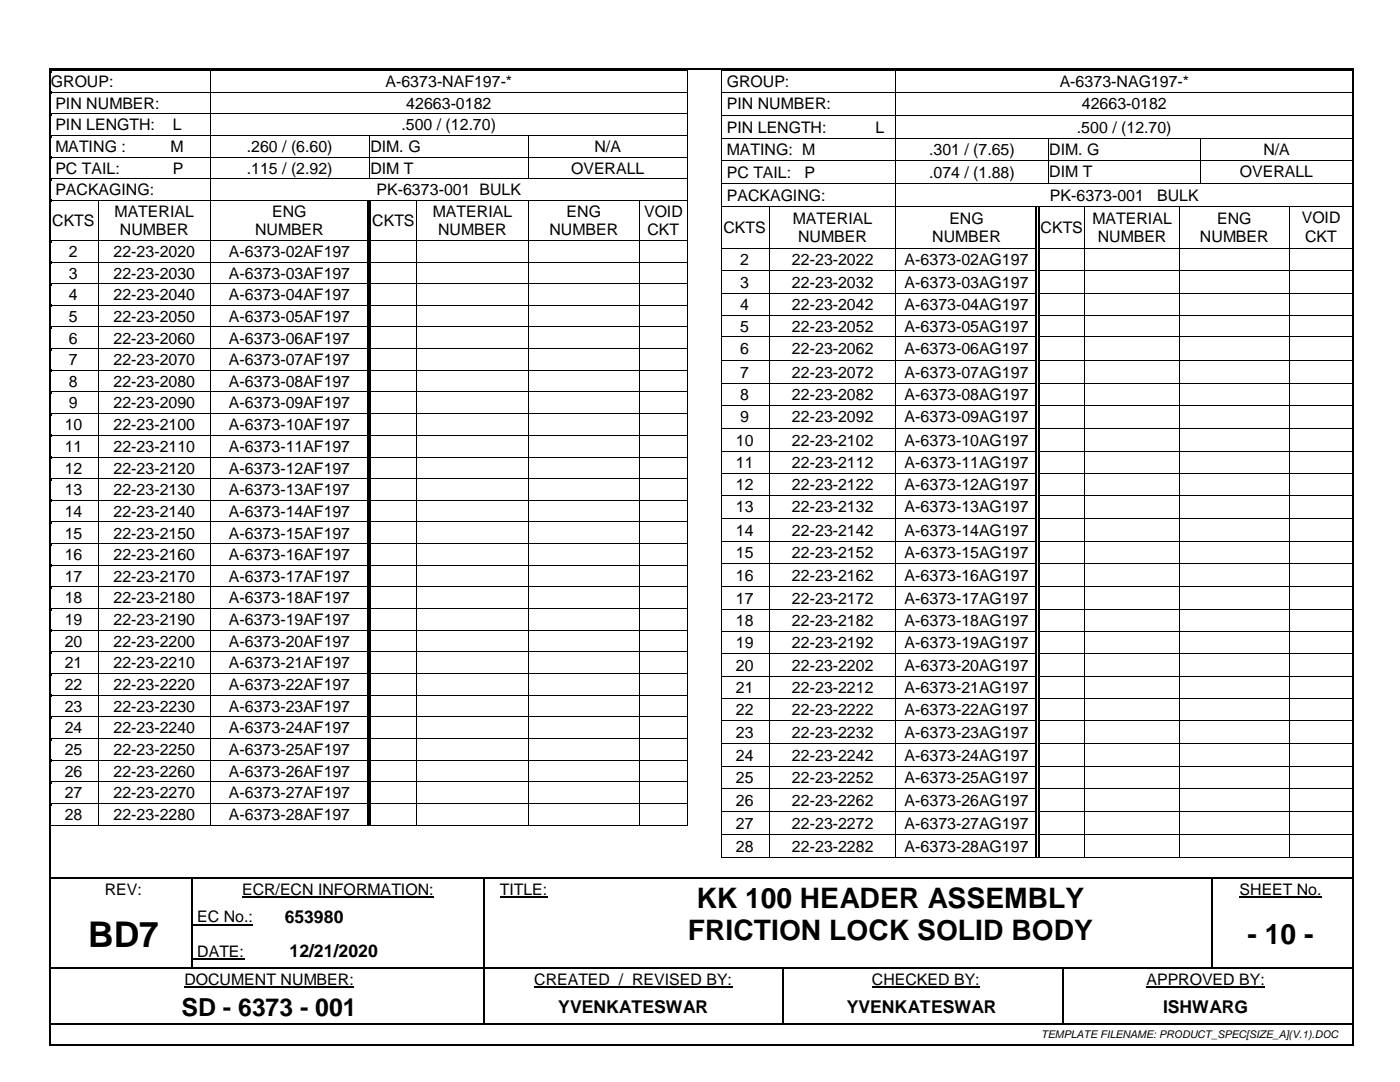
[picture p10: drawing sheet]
<svg xmlns="http://www.w3.org/2000/svg" width="279mm" height="216mm" viewBox="0 0 279 216" stroke-linecap="round" stroke-linejoin="round" font-family="sans-serif">
<defs><g id="words">
<text font-size="7.1" x="17.6" y="188.9">BD7</text>
<g font-size="5.6">
<text x="139" y="181.1">KK 100 HEADER ASSEMBLY</text>
<text x="137.3" y="187.6">FRICTION LOCK SOLID BODY</text>
<text x="249" y="188.3">- 10 -</text>
</g>
<text font-size="5" x="36.2" y="202.7">SD - 6373 - 001</text>
<g font-size="3.5">
<text x="56.8" y="184.1">653980</text>
<text x="57.8" y="191">12/21/2020</text>
<text x="111.4" y="202">YVENKATESWAR</text>
<text x="169" y="202">YVENKATESWAR</text>
<text x="232.1" y="202">ISHWARG</text>
</g>
<g font-size="3.2">
<text x="10.2" y="17.4">GROUP:</text>
<text x="76.9" y="17.4">A-6373-NAF197-*</text>
<text x="145.1" y="17.4">GROUP:</text>
<text x="211.5" y="17.4">A-6373-NAG197-*</text>
<text x="11" y="21.7">PIN NUMBER:</text>
<text x="81.1" y="21.7">42663-0182</text>
<text x="145.1" y="21.8">PIN NUMBER:</text>
<text x="215.9" y="21.8">42663-0182</text>
<text x="11" y="26">PIN LENGTH:</text>
<text x="34.5" y="26">L</text>
<text x="80.1" y="26">.500 / (12.70)</text>
<text x="145.1" y="26.5">PIN LENGTH:</text>
<text x="174.7" y="26.5">L</text>
<text x="214.9" y="26.5">.500 / (12.70)</text>
<text x="11" y="30.3">MATING :</text>
<text x="11" y="34.6">PC TAIL:</text>
<text x="34" y="30.3">M</text>
<text x="34.5" y="34.6">P</text>
<text x="49.2" y="30.3">.260 / (6.60)</text>
<text x="49.2" y="34.6">.115 / (2.92)</text>
<text x="73.9" y="30.3">DIM. G</text>
<text x="73.9" y="34.6">DIM T</text>
<text x="114" y="34.6">OVERALL</text>
<text x="118.6" y="30.3">N/A</text>
<text x="145.1" y="31">MATING: M</text>
<text x="145.1" y="35.5">PC TAIL:</text>
<text x="160.6" y="35.5">P</text>
<text x="185.4" y="31">.301 / (7.65)</text>
<text x="185.4" y="35.5">.074 / (1.88)</text>
<text x="209.4" y="31">DIM. G</text>
<text x="209.4" y="35.3">DIM T</text>
<text x="247.4" y="35.3">OVERALL</text>
<text x="252.1" y="31">N/A</text>
<text x="11" y="39">PACKAGING:</text>
<text x="75.1" y="39">PK-6373-001 BULK</text>
<text x="145.1" y="40.1">PACKAGING:</text>
<text x="209.5" y="40.1">PK-6373-001</text>
<text x="231" y="40.1">BULK</text>
<text x="10.4" y="45.1">CKTS</text>
<text x="22.9" y="43.3">MATERIAL</text>
<text x="23.9" y="47">NUMBER</text>
<text x="50.9" y="47">NUMBER</text>
<text x="54.3" y="43.3">ENG</text>
<text x="74.3" y="45.1">CKTS</text>
<text x="86.4" y="43.3">MATERIAL</text>
<text x="87.4" y="47">NUMBER</text>
<text x="109.7" y="47">NUMBER</text>
<text x="113.1" y="43.3">ENG</text>
<text x="128.5" y="43.3">VOID</text>
<text x="129.2" y="47">CKT</text>
<text x="144.4" y="46.5">CKTS</text>
<text x="158.2" y="44.7">MATERIAL</text>
<text x="189.5" y="44.7">ENG</text>
<text x="207.7" y="46.5">CKTS</text>
<text x="218" y="44.7">MATERIAL</text>
<text x="242.9" y="44.7">ENG</text>
<text x="259.8" y="44.5">VOID</text>
<text x="13.8" y="51.3">2</text>
<text x="22.6" y="51.3">22-23-2020</text>
<text x="45.7" y="51.3">A-6373-02AF197</text>
<text x="147.7" y="52.9">2</text>
<text x="158.1" y="52.9">22-23-2022</text>
<text x="159.3" y="48.4">NUMBER</text>
<text x="180.5" y="52.9">A-6373-02AG197</text>
<text x="186" y="48.4">NUMBER</text>
<text x="219.1" y="48.4">NUMBER</text>
<text x="239.5" y="48.4">NUMBER</text>
<text x="260.5" y="48.2">CKT</text>
<text x="13.8" y="55.6">3</text>
<text x="13.8" y="59.9">4</text>
<text x="22.6" y="55.6">22-23-2030</text>
<text x="22.6" y="59.9">22-23-2040</text>
<text x="45.7" y="55.6">A-6373-03AF197</text>
<text x="45.7" y="59.9">A-6373-04AF197</text>
<text x="147.7" y="57.4">3</text>
<text x="158.1" y="57.4">22-23-2032</text>
<text x="180.5" y="57.4">A-6373-03AG197</text>
<text x="13.8" y="64.2">5</text>
<text x="22.6" y="64.2">22-23-2050</text>
<text x="45.7" y="64.2">A-6373-05AF197</text>
<text x="147.7" y="61.9">4</text>
<text x="158.1" y="61.9">22-23-2042</text>
<text x="180.5" y="61.9">A-6373-04AG197</text>
<text x="13.8" y="68.5">6</text>
<text x="22.6" y="68.5">22-23-2060</text>
<text x="45.7" y="68.5">A-6373-06AF197</text>
<text x="147.7" y="66.2">5</text>
<text x="147.7" y="70.7">6</text>
<text x="158.1" y="66.2">22-23-2052</text>
<text x="158.1" y="70.7">22-23-2062</text>
<text x="180.5" y="66.2">A-6373-05AG197</text>
<text x="180.5" y="70.7">A-6373-06AG197</text>
<text x="13.8" y="72.9">7</text>
<text x="13.8" y="77.2">8</text>
<text x="22.6" y="72.9">22-23-2070</text>
<text x="22.6" y="77.2">22-23-2080</text>
<text x="45.7" y="72.9">A-6373-07AF197</text>
<text x="45.7" y="77.2">A-6373-08AF197</text>
<text x="147.7" y="75.3">7</text>
<text x="158.1" y="75.3">22-23-2072</text>
<text x="180.5" y="75.3">A-6373-07AG197</text>
<text x="13.8" y="81.5">9</text>
<text x="22.6" y="81.5">22-23-2090</text>
<text x="45.7" y="81.5">A-6373-09AF197</text>
<text x="147.7" y="79.8">8</text>
<text x="158.1" y="79.8">22-23-2082</text>
<text x="180.5" y="79.8">A-6373-08AG197</text>
<text x="12.9" y="85.8">10</text>
<text x="22.6" y="85.8">22-23-2100</text>
<text x="45.7" y="85.8">A-6373-10AF197</text>
<text x="146.9" y="88.9">10</text>
<text x="147.7" y="84.3">9</text>
<text x="158.1" y="84.3">22-23-2092</text>
<text x="158.1" y="88.9">22-23-2102</text>
<text x="180.5" y="84.3">A-6373-09AG197</text>
<text x="180.5" y="88.9">A-6373-10AG197</text>
<text x="12.9" y="90.1">11</text>
<text x="12.9" y="94.5">12</text>
<text x="22.6" y="90.1">22-23-2110</text>
<text x="22.6" y="94.5">22-23-2120</text>
<text x="45.7" y="90.1">A-6373-11AF197</text>
<text x="45.7" y="94.5">A-6373-12AF197</text>
<text x="146.9" y="93.4">11</text>
<text x="158.1" y="93.4">22-23-2112</text>
<text x="180.5" y="93.4">A-6373-11AG197</text>
<text x="12.9" y="98.8">13</text>
<text x="22.6" y="98.8">22-23-2130</text>
<text x="45.7" y="98.8">A-6373-13AF197</text>
<text x="146.9" y="97.8">12</text>
<text x="158.1" y="97.8">22-23-2122</text>
<text x="180.5" y="97.8">A-6373-12AG197</text>
<text x="12.9" y="103.1">14</text>
<text x="12.9" y="107.5">15</text>
<text x="22.6" y="103.1">22-23-2140</text>
<text x="22.6" y="107.5">22-23-2150</text>
<text x="45.7" y="103.1">A-6373-14AF197</text>
<text x="45.7" y="107.5">A-6373-15AF197</text>
<text x="146.9" y="102.3">13</text>
<text x="146.9" y="106.9">14</text>
<text x="158.1" y="102.3">22-23-2132</text>
<text x="158.1" y="106.9">22-23-2142</text>
<text x="180.5" y="102.3">A-6373-13AG197</text>
<text x="180.5" y="106.9">A-6373-14AG197</text>
<text x="12.9" y="111.8">16</text>
<text x="22.6" y="111.8">22-23-2160</text>
<text x="45.7" y="111.8">A-6373-16AF197</text>
<text x="146.9" y="111.4">15</text>
<text x="158.1" y="111.4">22-23-2152</text>
<text x="180.5" y="111.4">A-6373-15AG197</text>
<text x="12.9" y="116.1">17</text>
<text x="22.6" y="116.1">22-23-2170</text>
<text x="45.7" y="116.1">A-6373-17AF197</text>
<text x="146.9" y="115.8">16</text>
<text x="158.1" y="115.8">22-23-2162</text>
<text x="180.5" y="115.8">A-6373-16AG197</text>
<text x="12.9" y="120.4">18</text>
<text x="12.9" y="124.7">19</text>
<text x="22.6" y="120.4">22-23-2180</text>
<text x="22.6" y="124.7">22-23-2190</text>
<text x="45.7" y="120.4">A-6373-18AF197</text>
<text x="45.7" y="124.7">A-6373-19AF197</text>
<text x="146.9" y="120.5">17</text>
<text x="146.9" y="125">18</text>
<text x="158.1" y="120.5">22-23-2172</text>
<text x="158.1" y="125">22-23-2182</text>
<text x="180.5" y="120.5">A-6373-17AG197</text>
<text x="180.5" y="125">A-6373-18AG197</text>
<text x="12.9" y="129.1">20</text>
<text x="22.6" y="129.1">22-23-2200</text>
<text x="45.7" y="129.1">A-6373-20AF197</text>
<text x="146.9" y="129.4">19</text>
<text x="158.1" y="129.4">22-23-2192</text>
<text x="180.5" y="129.4">A-6373-19AG197</text>
<text x="12.9" y="133.4">21</text>
<text x="12.9" y="137.7">22</text>
<text x="22.6" y="133.4">22-23-2210</text>
<text x="22.6" y="137.7">22-23-2220</text>
<text x="45.7" y="133.4">A-6373-21AF197</text>
<text x="45.7" y="137.7">A-6373-22AF197</text>
<text x="146.9" y="133.8">20</text>
<text x="158.1" y="133.8">22-23-2202</text>
<text x="180.5" y="133.8">A-6373-20AG197</text>
<text x="12.9" y="142">23</text>
<text x="22.6" y="142">22-23-2230</text>
<text x="45.7" y="142">A-6373-23AF197</text>
<text x="146.9" y="138.3">21</text>
<text x="146.9" y="142.7">22</text>
<text x="158.1" y="138.3">22-23-2212</text>
<text x="158.1" y="142.7">22-23-2222</text>
<text x="180.5" y="138.3">A-6373-21AG197</text>
<text x="180.5" y="142.7">A-6373-22AG197</text>
<text x="12.9" y="146.3">24</text>
<text x="22.6" y="146.3">22-23-2240</text>
<text x="45.7" y="146.3">A-6373-24AF197</text>
<text x="146.9" y="147.2">23</text>
<text x="158.1" y="147.2">22-23-2232</text>
<text x="180.5" y="147.2">A-6373-23AG197</text>
<text x="12.9" y="150.6">25</text>
<text x="12.9" y="155">26</text>
<text x="22.6" y="150.6">22-23-2250</text>
<text x="22.6" y="155">22-23-2260</text>
<text x="45.7" y="150.6">A-6373-25AF197</text>
<text x="45.7" y="155">A-6373-26AF197</text>
<text x="146.9" y="151.8">24</text>
<text x="158.1" y="151.8">22-23-2242</text>
<text x="180.5" y="151.8">A-6373-24AG197</text>
<text x="12.9" y="159.3">27</text>
<text x="22.6" y="159.3">22-23-2270</text>
<text x="45.7" y="159.3">A-6373-27AF197</text>
<text x="146.9" y="156.3">25</text>
<text x="146.9" y="160.8">26</text>
<text x="158.1" y="156.3">22-23-2252</text>
<text x="158.1" y="160.8">22-23-2262</text>
<text x="180.5" y="156.3">A-6373-25AG197</text>
<text x="180.5" y="160.8">A-6373-26AG197</text>
<text x="12.9" y="163.7">28</text>
<text x="22.6" y="163.7">22-23-2280</text>
<text x="45.7" y="163.7">A-6373-28AF197</text>
<text x="146.9" y="165.4">27</text>
<text x="158.1" y="165.4">22-23-2272</text>
<text x="180.5" y="165.4">A-6373-27AG197</text>
<text x="146.9" y="170">28</text>
<text x="158.1" y="170">22-23-2282</text>
<text x="180.5" y="170">A-6373-28AG197</text>
<text x="20.9" y="178.5">REV:</text>
<text x="48.3" y="178.5">ECR/ECN INFORMATION:</text>
<text x="99.8" y="178.5">TITLE:</text>
<text x="247.4" y="178.5">SHEET No.</text>
<text x="39.4" y="184.1">EC No.:</text>
<text x="39.4" y="191">DATE:</text>
<text x="36.8" y="196.5">DOCUMENT NUMBER:</text>
<text x="106.6" y="196.5">CREATED / REVISED BY:</text>
<text x="174" y="196.5">CHECKED BY:</text>
<text x="228.8" y="196.5">APPROVED BY:</text>
</g>
<text font-size="2.1" x="207.8" y="207.1">TEMPLATE FILENAME: PRODUCT_SPEC[SIZE_A](V.1).DOC</text>
</g></defs>
<path d="M48.3 179h38.3M99.8 179h9.5M247.4 179h16.4M36.8 197h33.9M38.5 184.5h12M38.5 191.4h10.2M106.6 197h39.6M174 197h21.5M228.8 197h23.7" fill="none" stroke="#000" stroke-width=".21"/>
<g fill="none" stroke="#000" stroke-width=".34">
<path d="M10 14v194.3M10.2 13.8h259.7M270.1 14v194.3M10.2 175.1h28M38.6 175.1h57.8M96.7 175.1h16.9M113.9 175.1h127.9M242.2 175.1h26.9M96.5 198.2v6M156.2 198.2v6M10.2 204.4h86.2M10.2 208.5h259.7"/>
<path d="M96.7 204.4h59.4M156.4 204.4h55.6M212.3 204.4h56.8"/>
</g>
<g fill="#000">
<path d="M9.8 13.6h.4v.4h-.4z" fill-rule="evenodd"/>
<path d="M9.8 13.6h.4v.4h-.4z" fill-rule="evenodd"/>
<path d="M10.2 14h.1v.4h-.1z" fill-rule="evenodd"/>
<path d="M10.2 14h.1v.1h-.1z" fill-rule="evenodd"/>
<path d="M10.2 18.3h.1v.4h-.1z" fill-rule="evenodd"/>
<path d="M41.8 14.1h.2v.3h-.2z" fill-rule="evenodd"/>
<path d="M41.8 14h.2v.1h-.2z" fill-rule="evenodd"/>
<path d="M41.8 18.3h.2v.4h-.2z" fill-rule="evenodd"/>
<path d="M137.1 14h.2v.4h-.2z" fill-rule="evenodd"/>
<path d="M137.1 14h.2v.1h-.2z" fill-rule="evenodd"/>
<path d="M137.1 18.3h.2v.4h-.2z" fill-rule="evenodd"/>
<path d="M143.8 14h.2v.4h-.2z" fill-rule="evenodd"/>
<path d="M143.8 14h.2v.1h-.2z" fill-rule="evenodd"/>
<path d="M143.8 18.3h.2v.5h-.2z" fill-rule="evenodd"/>
<path d="M178.7 14.1h.1v.3h-.1z" fill-rule="evenodd"/>
<path d="M178.7 14h.1v.1h-.1z" fill-rule="evenodd"/>
<path d="M178.7 18.3h.1v.5h-.1z" fill-rule="evenodd"/>
<path d="M269.9 13.6h.4v.4h-.4z" fill-rule="evenodd"/>
<path d="M269.9 13.6h.4v.4h-.4z" fill-rule="evenodd"/>
<path d="M10.2 22.6h.1v.4h-.1z" fill-rule="evenodd"/>
<path d="M10.2 26.9h.1v.5h-.1z" fill-rule="evenodd"/>
<path d="M10.2 31.2h.1v.5h-.1z" fill-rule="evenodd"/>
<path d="M10.2 35.6h.1v.4h-.1z" fill-rule="evenodd"/>
<path d="M41.8 22.6h.2v.4h-.2z" fill-rule="evenodd"/>
<path d="M41.8 26.9h.2v.5h-.2z" fill-rule="evenodd"/>
<path d="M41.8 31.2h.2v.5h-.2z" fill-rule="evenodd"/>
<path d="M41.8 35.6h.2v.4h-.2z" fill-rule="evenodd"/>
<path d="M73.6 27.1h.2v.3h-.2z" fill-rule="evenodd"/>
<path d="M73.6 26.9h.2v.2h-.2z" fill-rule="evenodd"/>
<path d="M73.6 31.2h.2v.5h-.2z" fill-rule="evenodd"/>
<path d="M73.6 35.6h.2v.1h-.2z" fill-rule="evenodd"/>
<path d="M105.3 27.1h.2v.3h-.2z" fill-rule="evenodd"/>
<path d="M105.3 26.9h.2v.2h-.2z" fill-rule="evenodd"/>
<path d="M105.3 31.2h.2v.5h-.2z" fill-rule="evenodd"/>
<path d="M105.3 35.6h.2v.1h-.2z" fill-rule="evenodd"/>
<path d="M137.1 22.6h.2v.4h-.2z" fill-rule="evenodd"/>
<path d="M137.1 26.9h.2v.5h-.2z" fill-rule="evenodd"/>
<path d="M137.1 31.2h.2v.5h-.2z" fill-rule="evenodd"/>
<path d="M137.1 35.6h.2v.4h-.2z" fill-rule="evenodd"/>
<path d="M143.8 23h.2v.4h-.2z" fill-rule="evenodd"/>
<path d="M143.8 27.6h.2v.4h-.2z" fill-rule="evenodd"/>
<path d="M143.8 31.9h.2v.4h-.2z" fill-rule="evenodd"/>
<path d="M143.8 36.5h.2v.5h-.2z" fill-rule="evenodd"/>
<path d="M178.7 23h.1v.4h-.1z" fill-rule="evenodd"/>
<path d="M178.7 27.6h.1v.4h-.1z" fill-rule="evenodd"/>
<path d="M178.7 31.9h.1v.4h-.1z" fill-rule="evenodd"/>
<path d="M178.7 36.5h.1v.5h-.1z" fill-rule="evenodd"/>
<path d="M209.1 27.7h.1v.3h-.1z" fill-rule="evenodd"/>
<path d="M209.1 27.6h.1v.1h-.1z" fill-rule="evenodd"/>
<path d="M209.1 31.9h.1v.4h-.1z" fill-rule="evenodd"/>
<path d="M209.1 36.5h.1v.2h-.1z" fill-rule="evenodd"/>
<path d="M239.5 27.7h.1v.3h-.1z" fill-rule="evenodd"/>
<path d="M239.5 27.6h.1v.1h-.1z" fill-rule="evenodd"/>
<path d="M239.5 31.9h.1v.4h-.1z" fill-rule="evenodd"/>
<path d="M239.5 36.5h.1v.2h-.1z" fill-rule="evenodd"/>
<path d="M10.2 39.9h.1v.4h-.1z" fill-rule="evenodd"/>
<path d="M10.2 47.9h.1v.4h-.1z" fill-rule="evenodd"/>
<path d="M10.2 52.2h.1v.4h-.1z" fill-rule="evenodd"/>
<path d="M10.2 56.5h.1v.4h-.1z" fill-rule="evenodd"/>
<path d="M19.6 40.1h.2v.2h-.2z" fill-rule="evenodd"/>
<path d="M19.6 39.9h.2v.2h-.2z" fill-rule="evenodd"/>
<path d="M19.6 47.9h.2v.4h-.2z" fill-rule="evenodd"/>
<path d="M19.6 52.2h.2v.4h-.2z" fill-rule="evenodd"/>
<path d="M19.6 56.5h.2v.4h-.2z" fill-rule="evenodd"/>
<path d="M41.8 39.9h.2v.4h-.2z" fill-rule="evenodd"/>
<path d="M41.8 47.9h.2v.4h-.2z" fill-rule="evenodd"/>
<path d="M41.8 52.2h.2v.4h-.2z" fill-rule="evenodd"/>
<path d="M41.8 56.5h.2v.4h-.2z" fill-rule="evenodd"/>
<path d="M73.3 40.1h.2v.2h-.2z" fill-rule="evenodd"/>
<path d="M73.3 39.9h.2v.2h-.2z" fill-rule="evenodd"/>
<path d="M73.3 47.9h.2v.4h-.2z" fill-rule="evenodd"/>
<path d="M73.3 52.2h.2v.4h-.2z" fill-rule="evenodd"/>
<path d="M73.3 56.5h.2v.4h-.2z" fill-rule="evenodd"/>
<path d="M73.8 40.1h.2v.2h-.2z" fill-rule="evenodd"/>
<path d="M73.8 47.9h.2v.4h-.2z" fill-rule="evenodd"/>
<path d="M73.8 52.2h.2v.4h-.2z" fill-rule="evenodd"/>
<path d="M73.8 56.5h.2v.4h-.2z" fill-rule="evenodd"/>
<path d="M83.1 40.1h.2v.2h-.2z" fill-rule="evenodd"/>
<path d="M83.1 39.9h.2v.2h-.2z" fill-rule="evenodd"/>
<path d="M83.1 47.9h.2v.4h-.2z" fill-rule="evenodd"/>
<path d="M83.1 52.2h.2v.4h-.2z" fill-rule="evenodd"/>
<path d="M83.1 56.5h.2v.4h-.2z" fill-rule="evenodd"/>
<path d="M105.3 40.1h.2v.2h-.2z" fill-rule="evenodd"/>
<path d="M105.3 39.9h.2v.2h-.2z" fill-rule="evenodd"/>
<path d="M105.3 47.9h.2v.4h-.2z" fill-rule="evenodd"/>
<path d="M105.3 52.2h.2v.4h-.2z" fill-rule="evenodd"/>
<path d="M105.3 56.5h.2v.4h-.2z" fill-rule="evenodd"/>
<path d="M127.6 40.1h.1v.2h-.1z" fill-rule="evenodd"/>
<path d="M127.6 39.9h.1v.2h-.1z" fill-rule="evenodd"/>
<path d="M127.6 47.9h.1v.4h-.1z" fill-rule="evenodd"/>
<path d="M127.6 52.2h.1v.4h-.1z" fill-rule="evenodd"/>
<path d="M127.6 56.5h.1v.4h-.1z" fill-rule="evenodd"/>
<path d="M137.1 39.9h.2v.4h-.2z" fill-rule="evenodd"/>
<path d="M137.1 47.9h.2v.4h-.2z" fill-rule="evenodd"/>
<path d="M137.1 52.2h.2v.4h-.2z" fill-rule="evenodd"/>
<path d="M137.1 56.5h.2v.4h-.2z" fill-rule="evenodd"/>
<path d="M143.8 41.2h.2v.4h-.2z" fill-rule="evenodd"/>
<path d="M143.8 49.5h.2v.4h-.2z" fill-rule="evenodd"/>
<path d="M143.8 53.8h.2v.4h-.2z" fill-rule="evenodd"/>
<path d="M143.8 58.4h.2v.5h-.2z" fill-rule="evenodd"/>
<path d="M153.5 41.3h.2v.3h-.2z" fill-rule="evenodd"/>
<path d="M153.5 41.2h.2v.1h-.2z" fill-rule="evenodd"/>
<path d="M153.5 49.5h.2v.4h-.2z" fill-rule="evenodd"/>
<path d="M153.5 53.8h.2v.4h-.2z" fill-rule="evenodd"/>
<path d="M153.5 58.4h.2v.5h-.2z" fill-rule="evenodd"/>
<path d="M178.7 41.2h.1v.4h-.1z" fill-rule="evenodd"/>
<path d="M178.7 49.5h.1v.4h-.1z" fill-rule="evenodd"/>
<path d="M178.7 53.8h.1v.4h-.1z" fill-rule="evenodd"/>
<path d="M178.7 58.4h.1v.5h-.1z" fill-rule="evenodd"/>
<path d="M206.7 41.3h.2v.3h-.2z" fill-rule="evenodd"/>
<path d="M206.7 41.2h.1v.1h-.1z" fill-rule="evenodd"/>
<path d="M206.7 49.5h.2v.4h-.2z" fill-rule="evenodd"/>
<path d="M206.7 53.8h.2v.4h-.2z" fill-rule="evenodd"/>
<path d="M206.7 58.4h.2v.5h-.2z" fill-rule="evenodd"/>
<path d="M207.2 41.3h.2v.3h-.2z" fill-rule="evenodd"/>
<path d="M207.2 49.5h.2v.4h-.2z" fill-rule="evenodd"/>
<path d="M207.2 53.8h.2v.4h-.2z" fill-rule="evenodd"/>
<path d="M207.2 58.4h.2v.5h-.2z" fill-rule="evenodd"/>
<path d="M216.4 41.3h.2v.3h-.2z" fill-rule="evenodd"/>
<path d="M216.4 41.2h.2v.1h-.2z" fill-rule="evenodd"/>
<path d="M216.4 49.5h.2v.4h-.2z" fill-rule="evenodd"/>
<path d="M216.4 53.8h.2v.4h-.2z" fill-rule="evenodd"/>
<path d="M216.4 58.4h.2v.5h-.2z" fill-rule="evenodd"/>
<path d="M235.3 41.3h.2v.3h-.2z" fill-rule="evenodd"/>
<path d="M235.3 41.2h.2v.1h-.2z" fill-rule="evenodd"/>
<path d="M235.3 49.5h.2v.4h-.2z" fill-rule="evenodd"/>
<path d="M235.3 53.8h.2v.4h-.2z" fill-rule="evenodd"/>
<path d="M235.3 58.4h.2v.5h-.2z" fill-rule="evenodd"/>
<path d="M257.3 41.3h.2v.3h-.2z" fill-rule="evenodd"/>
<path d="M257.3 41.2h.2v.1h-.2z" fill-rule="evenodd"/>
<path d="M257.3 49.5h.2v.4h-.2z" fill-rule="evenodd"/>
<path d="M257.3 53.8h.2v.4h-.2z" fill-rule="evenodd"/>
<path d="M257.3 58.4h.2v.5h-.2z" fill-rule="evenodd"/>
<path d="M10.2 60.8h.1v.5h-.1z" fill-rule="evenodd"/>
<path d="M10.2 65.2h.1v.4h-.1z" fill-rule="evenodd"/>
<path d="M10.2 69.5h.1v.4h-.1z" fill-rule="evenodd"/>
<path d="M10.2 73.8h.1v.4h-.1z" fill-rule="evenodd"/>
<path d="M10.2 78.1h.1v.4h-.1z" fill-rule="evenodd"/>
<path d="M19.6 60.8h.2v.5h-.2z" fill-rule="evenodd"/>
<path d="M19.6 65.2h.2v.4h-.2z" fill-rule="evenodd"/>
<path d="M19.6 69.5h.2v.4h-.2z" fill-rule="evenodd"/>
<path d="M19.6 73.8h.2v.4h-.2z" fill-rule="evenodd"/>
<path d="M19.6 78.1h.2v.4h-.2z" fill-rule="evenodd"/>
<path d="M41.8 60.8h.2v.5h-.2z" fill-rule="evenodd"/>
<path d="M41.8 65.2h.2v.4h-.2z" fill-rule="evenodd"/>
<path d="M41.8 69.5h.2v.4h-.2z" fill-rule="evenodd"/>
<path d="M41.8 73.8h.2v.4h-.2z" fill-rule="evenodd"/>
<path d="M41.8 78.1h.2v.4h-.2z" fill-rule="evenodd"/>
<path d="M73.3 60.8h.2v.5h-.2z" fill-rule="evenodd"/>
<path d="M73.3 65.2h.2v.4h-.2z" fill-rule="evenodd"/>
<path d="M73.3 69.5h.2v.4h-.2z" fill-rule="evenodd"/>
<path d="M73.3 73.8h.2v.4h-.2z" fill-rule="evenodd"/>
<path d="M73.3 78.1h.2v.4h-.2z" fill-rule="evenodd"/>
<path d="M73.8 60.8h.2v.5h-.2z" fill-rule="evenodd"/>
<path d="M73.8 65.2h.2v.4h-.2z" fill-rule="evenodd"/>
<path d="M73.8 69.5h.2v.4h-.2z" fill-rule="evenodd"/>
<path d="M73.8 73.8h.2v.4h-.2z" fill-rule="evenodd"/>
<path d="M73.8 78.1h.2v.4h-.2z" fill-rule="evenodd"/>
<path d="M83.1 60.8h.2v.5h-.2z" fill-rule="evenodd"/>
<path d="M83.1 65.2h.2v.4h-.2z" fill-rule="evenodd"/>
<path d="M83.1 69.5h.2v.4h-.2z" fill-rule="evenodd"/>
<path d="M83.1 73.8h.2v.4h-.2z" fill-rule="evenodd"/>
<path d="M83.1 78.1h.2v.4h-.2z" fill-rule="evenodd"/>
<path d="M105.3 60.8h.2v.5h-.2z" fill-rule="evenodd"/>
<path d="M105.3 65.2h.2v.4h-.2z" fill-rule="evenodd"/>
<path d="M105.3 69.5h.2v.4h-.2z" fill-rule="evenodd"/>
<path d="M105.3 73.8h.2v.4h-.2z" fill-rule="evenodd"/>
<path d="M105.3 78.1h.2v.4h-.2z" fill-rule="evenodd"/>
<path d="M127.6 60.8h.1v.5h-.1z" fill-rule="evenodd"/>
<path d="M127.6 65.2h.1v.4h-.1z" fill-rule="evenodd"/>
<path d="M127.6 69.5h.1v.4h-.1z" fill-rule="evenodd"/>
<path d="M127.6 73.8h.1v.4h-.1z" fill-rule="evenodd"/>
<path d="M127.6 78.1h.1v.4h-.1z" fill-rule="evenodd"/>
<path d="M137.1 60.8h.2v.5h-.2z" fill-rule="evenodd"/>
<path d="M137.1 65.2h.2v.4h-.2z" fill-rule="evenodd"/>
<path d="M137.1 69.5h.2v.4h-.2z" fill-rule="evenodd"/>
<path d="M137.1 73.8h.2v.4h-.2z" fill-rule="evenodd"/>
<path d="M137.1 78.1h.2v.4h-.2z" fill-rule="evenodd"/>
<path d="M143.8 62.8h.2v.4h-.2z" fill-rule="evenodd"/>
<path d="M143.8 67.1h.2v.5h-.2z" fill-rule="evenodd"/>
<path d="M143.8 71.8h.2v.4h-.2z" fill-rule="evenodd"/>
<path d="M143.8 76.4h.2v.5h-.2z" fill-rule="evenodd"/>
<path d="M153.5 62.8h.2v.4h-.2z" fill-rule="evenodd"/>
<path d="M153.5 67.1h.2v.5h-.2z" fill-rule="evenodd"/>
<path d="M153.5 71.8h.2v.4h-.2z" fill-rule="evenodd"/>
<path d="M153.5 76.4h.2v.5h-.2z" fill-rule="evenodd"/>
<path d="M178.7 62.8h.1v.4h-.1z" fill-rule="evenodd"/>
<path d="M178.7 67.1h.1v.5h-.1z" fill-rule="evenodd"/>
<path d="M178.7 71.8h.1v.4h-.1z" fill-rule="evenodd"/>
<path d="M178.7 76.4h.1v.5h-.1z" fill-rule="evenodd"/>
<path d="M206.7 62.8h.2v.4h-.2z" fill-rule="evenodd"/>
<path d="M206.7 67.1h.2v.5h-.2z" fill-rule="evenodd"/>
<path d="M206.7 71.8h.2v.4h-.2z" fill-rule="evenodd"/>
<path d="M206.7 76.4h.2v.5h-.2z" fill-rule="evenodd"/>
<path d="M207.2 62.8h.2v.4h-.2z" fill-rule="evenodd"/>
<path d="M207.2 67.1h.2v.5h-.2z" fill-rule="evenodd"/>
<path d="M207.2 71.8h.2v.4h-.2z" fill-rule="evenodd"/>
<path d="M207.2 76.4h.2v.5h-.2z" fill-rule="evenodd"/>
<path d="M216.4 62.8h.2v.4h-.2z" fill-rule="evenodd"/>
<path d="M216.4 67.1h.2v.5h-.2z" fill-rule="evenodd"/>
<path d="M216.4 71.8h.2v.4h-.2z" fill-rule="evenodd"/>
<path d="M216.4 76.4h.2v.5h-.2z" fill-rule="evenodd"/>
<path d="M235.3 62.8h.2v.4h-.2z" fill-rule="evenodd"/>
<path d="M235.3 67.1h.2v.5h-.2z" fill-rule="evenodd"/>
<path d="M235.3 71.8h.2v.4h-.2z" fill-rule="evenodd"/>
<path d="M235.3 76.4h.2v.5h-.2z" fill-rule="evenodd"/>
<path d="M257.3 62.8h.2v.4h-.2z" fill-rule="evenodd"/>
<path d="M257.3 67.1h.2v.5h-.2z" fill-rule="evenodd"/>
<path d="M257.3 71.8h.2v.4h-.2z" fill-rule="evenodd"/>
<path d="M257.3 76.4h.2v.5h-.2z" fill-rule="evenodd"/>
<path d="M10.2 82.4h.1v.5h-.1z" fill-rule="evenodd"/>
<path d="M10.2 86.8h.1v.4h-.1z" fill-rule="evenodd"/>
<path d="M10.2 91.1h.1v.4h-.1z" fill-rule="evenodd"/>
<path d="M10.2 95.4h.1v.5h-.1z" fill-rule="evenodd"/>
<path d="M19.6 82.4h.2v.5h-.2z" fill-rule="evenodd"/>
<path d="M19.6 86.8h.2v.4h-.2z" fill-rule="evenodd"/>
<path d="M19.6 91.1h.2v.4h-.2z" fill-rule="evenodd"/>
<path d="M19.6 95.4h.2v.5h-.2z" fill-rule="evenodd"/>
<path d="M41.8 82.4h.2v.5h-.2z" fill-rule="evenodd"/>
<path d="M41.8 86.8h.2v.4h-.2z" fill-rule="evenodd"/>
<path d="M41.8 91.1h.2v.4h-.2z" fill-rule="evenodd"/>
<path d="M41.8 95.4h.2v.5h-.2z" fill-rule="evenodd"/>
<path d="M73.3 82.4h.2v.5h-.2z" fill-rule="evenodd"/>
<path d="M73.3 86.8h.2v.4h-.2z" fill-rule="evenodd"/>
<path d="M73.3 91.1h.2v.4h-.2z" fill-rule="evenodd"/>
<path d="M73.3 95.4h.2v.5h-.2z" fill-rule="evenodd"/>
<path d="M73.8 82.4h.2v.5h-.2z" fill-rule="evenodd"/>
<path d="M73.8 86.8h.2v.4h-.2z" fill-rule="evenodd"/>
<path d="M73.8 91.1h.2v.4h-.2z" fill-rule="evenodd"/>
<path d="M73.8 95.4h.2v.5h-.2z" fill-rule="evenodd"/>
<path d="M83.1 82.4h.2v.5h-.2z" fill-rule="evenodd"/>
<path d="M83.1 86.8h.2v.4h-.2z" fill-rule="evenodd"/>
<path d="M83.1 91.1h.2v.4h-.2z" fill-rule="evenodd"/>
<path d="M83.1 95.4h.2v.5h-.2z" fill-rule="evenodd"/>
<path d="M105.3 82.4h.2v.5h-.2z" fill-rule="evenodd"/>
<path d="M105.3 86.8h.2v.4h-.2z" fill-rule="evenodd"/>
<path d="M105.3 91.1h.2v.4h-.2z" fill-rule="evenodd"/>
<path d="M105.3 95.4h.2v.5h-.2z" fill-rule="evenodd"/>
<path d="M127.6 82.4h.1v.5h-.1z" fill-rule="evenodd"/>
<path d="M127.6 86.8h.1v.4h-.1z" fill-rule="evenodd"/>
<path d="M127.6 91.1h.1v.4h-.1z" fill-rule="evenodd"/>
<path d="M127.6 95.4h.1v.5h-.1z" fill-rule="evenodd"/>
<path d="M137.1 82.4h.2v.5h-.2z" fill-rule="evenodd"/>
<path d="M137.1 86.8h.2v.4h-.2z" fill-rule="evenodd"/>
<path d="M137.1 91.1h.2v.4h-.2z" fill-rule="evenodd"/>
<path d="M137.1 95.4h.2v.5h-.2z" fill-rule="evenodd"/>
<path d="M143.8 80.7h.2v.5h-.2z" fill-rule="evenodd"/>
<path d="M143.8 85.4h.2v.4h-.2z" fill-rule="evenodd"/>
<path d="M143.8 90h.2v.4h-.2z" fill-rule="evenodd"/>
<path d="M143.8 94.4h.2v.4h-.2z" fill-rule="evenodd"/>
<path d="M143.8 98.7h.2v.5h-.2z" fill-rule="evenodd"/>
<path d="M153.5 80.7h.2v.5h-.2z" fill-rule="evenodd"/>
<path d="M153.5 85.4h.2v.4h-.2z" fill-rule="evenodd"/>
<path d="M153.5 90h.2v.4h-.2z" fill-rule="evenodd"/>
<path d="M153.5 94.4h.2v.4h-.2z" fill-rule="evenodd"/>
<path d="M153.5 98.7h.2v.5h-.2z" fill-rule="evenodd"/>
<path d="M178.7 80.7h.1v.5h-.1z" fill-rule="evenodd"/>
<path d="M178.7 85.4h.1v.4h-.1z" fill-rule="evenodd"/>
<path d="M178.7 90h.1v.4h-.1z" fill-rule="evenodd"/>
<path d="M178.7 94.4h.1v.4h-.1z" fill-rule="evenodd"/>
<path d="M178.7 98.7h.1v.5h-.1z" fill-rule="evenodd"/>
<path d="M206.7 80.7h.2v.5h-.2z" fill-rule="evenodd"/>
<path d="M206.7 85.4h.2v.4h-.2z" fill-rule="evenodd"/>
<path d="M206.7 90h.2v.4h-.2z" fill-rule="evenodd"/>
<path d="M206.7 94.4h.2v.4h-.2z" fill-rule="evenodd"/>
<path d="M206.7 98.7h.2v.5h-.2z" fill-rule="evenodd"/>
<path d="M207.2 80.7h.2v.5h-.2z" fill-rule="evenodd"/>
<path d="M207.2 85.4h.2v.4h-.2z" fill-rule="evenodd"/>
<path d="M207.2 90h.2v.4h-.2z" fill-rule="evenodd"/>
<path d="M207.2 94.4h.2v.4h-.2z" fill-rule="evenodd"/>
<path d="M207.2 98.7h.2v.5h-.2z" fill-rule="evenodd"/>
<path d="M216.4 80.7h.2v.5h-.2z" fill-rule="evenodd"/>
<path d="M216.4 85.4h.2v.4h-.2z" fill-rule="evenodd"/>
<path d="M216.4 90h.2v.4h-.2z" fill-rule="evenodd"/>
<path d="M216.4 94.4h.2v.4h-.2z" fill-rule="evenodd"/>
<path d="M216.4 98.7h.2v.5h-.2z" fill-rule="evenodd"/>
<path d="M235.3 80.7h.2v.5h-.2z" fill-rule="evenodd"/>
<path d="M235.3 85.4h.2v.4h-.2z" fill-rule="evenodd"/>
<path d="M235.3 90h.2v.4h-.2z" fill-rule="evenodd"/>
<path d="M235.3 94.4h.2v.4h-.2z" fill-rule="evenodd"/>
<path d="M235.3 98.7h.2v.5h-.2z" fill-rule="evenodd"/>
<path d="M257.3 80.7h.2v.5h-.2z" fill-rule="evenodd"/>
<path d="M257.3 85.4h.2v.4h-.2z" fill-rule="evenodd"/>
<path d="M257.3 90h.2v.4h-.2z" fill-rule="evenodd"/>
<path d="M257.3 94.4h.2v.4h-.2z" fill-rule="evenodd"/>
<path d="M257.3 98.7h.2v.5h-.2z" fill-rule="evenodd"/>
<path d="M10.2 99.8h.1v.4h-.1z" fill-rule="evenodd"/>
<path d="M10.2 104.1h.1v.4h-.1z" fill-rule="evenodd"/>
<path d="M10.2 108.4h.1v.4h-.1z" fill-rule="evenodd"/>
<path d="M10.2 112.7h.1v.4h-.1z" fill-rule="evenodd"/>
<path d="M10.2 117h.1v.5h-.1z" fill-rule="evenodd"/>
<path d="M19.6 99.8h.2v.4h-.2z" fill-rule="evenodd"/>
<path d="M19.6 104.1h.2v.4h-.2z" fill-rule="evenodd"/>
<path d="M19.6 108.4h.2v.4h-.2z" fill-rule="evenodd"/>
<path d="M19.6 112.7h.2v.4h-.2z" fill-rule="evenodd"/>
<path d="M19.6 117h.2v.5h-.2z" fill-rule="evenodd"/>
<path d="M41.8 99.8h.2v.4h-.2z" fill-rule="evenodd"/>
<path d="M41.8 104.1h.2v.4h-.2z" fill-rule="evenodd"/>
<path d="M41.8 108.4h.2v.4h-.2z" fill-rule="evenodd"/>
<path d="M41.8 112.7h.2v.4h-.2z" fill-rule="evenodd"/>
<path d="M41.8 117h.2v.5h-.2z" fill-rule="evenodd"/>
<path d="M73.3 99.8h.2v.4h-.2z" fill-rule="evenodd"/>
<path d="M73.3 104.1h.2v.4h-.2z" fill-rule="evenodd"/>
<path d="M73.3 108.4h.2v.4h-.2z" fill-rule="evenodd"/>
<path d="M73.3 112.7h.2v.4h-.2z" fill-rule="evenodd"/>
<path d="M73.3 117h.2v.5h-.2z" fill-rule="evenodd"/>
<path d="M73.8 99.8h.2v.4h-.2z" fill-rule="evenodd"/>
<path d="M73.8 104.1h.2v.4h-.2z" fill-rule="evenodd"/>
<path d="M73.8 108.4h.2v.4h-.2z" fill-rule="evenodd"/>
<path d="M73.8 112.7h.2v.4h-.2z" fill-rule="evenodd"/>
<path d="M73.8 117h.2v.5h-.2z" fill-rule="evenodd"/>
<path d="M83.1 99.8h.2v.4h-.2z" fill-rule="evenodd"/>
<path d="M83.1 104.1h.2v.4h-.2z" fill-rule="evenodd"/>
<path d="M83.1 108.4h.2v.4h-.2z" fill-rule="evenodd"/>
<path d="M83.1 112.7h.2v.4h-.2z" fill-rule="evenodd"/>
<path d="M83.1 117h.2v.5h-.2z" fill-rule="evenodd"/>
<path d="M105.3 99.8h.2v.4h-.2z" fill-rule="evenodd"/>
<path d="M105.3 104.1h.2v.4h-.2z" fill-rule="evenodd"/>
<path d="M105.3 108.4h.2v.4h-.2z" fill-rule="evenodd"/>
<path d="M105.3 112.7h.2v.4h-.2z" fill-rule="evenodd"/>
<path d="M105.3 117h.2v.5h-.2z" fill-rule="evenodd"/>
<path d="M127.6 99.8h.1v.4h-.1z" fill-rule="evenodd"/>
<path d="M127.6 104.1h.1v.4h-.1z" fill-rule="evenodd"/>
<path d="M127.6 108.4h.1v.4h-.1z" fill-rule="evenodd"/>
<path d="M127.6 112.7h.1v.4h-.1z" fill-rule="evenodd"/>
<path d="M127.6 117h.1v.5h-.1z" fill-rule="evenodd"/>
<path d="M137.1 99.8h.2v.4h-.2z" fill-rule="evenodd"/>
<path d="M137.1 104.1h.2v.4h-.2z" fill-rule="evenodd"/>
<path d="M137.1 108.4h.2v.4h-.2z" fill-rule="evenodd"/>
<path d="M137.1 112.7h.2v.4h-.2z" fill-rule="evenodd"/>
<path d="M137.1 117h.2v.5h-.2z" fill-rule="evenodd"/>
<path d="M143.8 103.4h.2v.4h-.2z" fill-rule="evenodd"/>
<path d="M143.8 108h.2v.4h-.2z" fill-rule="evenodd"/>
<path d="M143.8 112.3h.2v.5h-.2z" fill-rule="evenodd"/>
<path d="M143.8 116.9h.2v.5h-.2z" fill-rule="evenodd"/>
<path d="M153.5 103.4h.2v.4h-.2z" fill-rule="evenodd"/>
<path d="M153.5 108h.2v.4h-.2z" fill-rule="evenodd"/>
<path d="M153.5 112.3h.2v.5h-.2z" fill-rule="evenodd"/>
<path d="M153.5 116.9h.2v.5h-.2z" fill-rule="evenodd"/>
<path d="M178.7 103.4h.1v.4h-.1z" fill-rule="evenodd"/>
<path d="M178.7 108h.1v.4h-.1z" fill-rule="evenodd"/>
<path d="M178.7 112.3h.1v.5h-.1z" fill-rule="evenodd"/>
<path d="M178.7 116.9h.1v.5h-.1z" fill-rule="evenodd"/>
<path d="M206.7 103.4h.2v.4h-.2z" fill-rule="evenodd"/>
<path d="M206.7 108h.2v.4h-.2z" fill-rule="evenodd"/>
<path d="M206.7 112.3h.2v.5h-.2z" fill-rule="evenodd"/>
<path d="M206.7 116.9h.2v.5h-.2z" fill-rule="evenodd"/>
<path d="M207.2 103.4h.2v.4h-.2z" fill-rule="evenodd"/>
<path d="M207.2 108h.2v.4h-.2z" fill-rule="evenodd"/>
<path d="M207.2 112.3h.2v.5h-.2z" fill-rule="evenodd"/>
<path d="M207.2 116.9h.2v.5h-.2z" fill-rule="evenodd"/>
<path d="M216.4 103.4h.2v.4h-.2z" fill-rule="evenodd"/>
<path d="M216.4 108h.2v.4h-.2z" fill-rule="evenodd"/>
<path d="M216.4 112.3h.2v.5h-.2z" fill-rule="evenodd"/>
<path d="M216.4 116.9h.2v.5h-.2z" fill-rule="evenodd"/>
<path d="M235.3 103.4h.2v.4h-.2z" fill-rule="evenodd"/>
<path d="M235.3 108h.2v.4h-.2z" fill-rule="evenodd"/>
<path d="M235.3 112.3h.2v.5h-.2z" fill-rule="evenodd"/>
<path d="M235.3 116.9h.2v.5h-.2z" fill-rule="evenodd"/>
<path d="M257.3 103.4h.2v.4h-.2z" fill-rule="evenodd"/>
<path d="M257.3 108h.2v.4h-.2z" fill-rule="evenodd"/>
<path d="M257.3 112.3h.2v.5h-.2z" fill-rule="evenodd"/>
<path d="M257.3 116.9h.2v.5h-.2z" fill-rule="evenodd"/>
<path d="M10.2 121.4h.1v.4h-.1z" fill-rule="evenodd"/>
<path d="M10.2 125.7h.1v.4h-.1z" fill-rule="evenodd"/>
<path d="M10.2 130h.1v.4h-.1z" fill-rule="evenodd"/>
<path d="M10.2 134.3h.1v.4h-.1z" fill-rule="evenodd"/>
<path d="M10.2 138.6h.1v.4h-.1z" fill-rule="evenodd"/>
<path d="M19.6 121.4h.2v.4h-.2z" fill-rule="evenodd"/>
<path d="M19.6 125.7h.2v.4h-.2z" fill-rule="evenodd"/>
<path d="M19.6 130h.2v.4h-.2z" fill-rule="evenodd"/>
<path d="M19.6 134.3h.2v.4h-.2z" fill-rule="evenodd"/>
<path d="M19.6 138.6h.2v.4h-.2z" fill-rule="evenodd"/>
<path d="M41.8 121.4h.2v.4h-.2z" fill-rule="evenodd"/>
<path d="M41.8 125.7h.2v.4h-.2z" fill-rule="evenodd"/>
<path d="M41.8 130h.2v.4h-.2z" fill-rule="evenodd"/>
<path d="M41.8 134.3h.2v.4h-.2z" fill-rule="evenodd"/>
<path d="M41.8 138.6h.2v.4h-.2z" fill-rule="evenodd"/>
<path d="M73.3 121.4h.2v.4h-.2z" fill-rule="evenodd"/>
<path d="M73.3 125.7h.2v.4h-.2z" fill-rule="evenodd"/>
<path d="M73.3 130h.2v.4h-.2z" fill-rule="evenodd"/>
<path d="M73.3 134.3h.2v.4h-.2z" fill-rule="evenodd"/>
<path d="M73.3 138.6h.2v.4h-.2z" fill-rule="evenodd"/>
<path d="M73.8 121.4h.2v.4h-.2z" fill-rule="evenodd"/>
<path d="M73.8 125.7h.2v.4h-.2z" fill-rule="evenodd"/>
<path d="M73.8 130h.2v.4h-.2z" fill-rule="evenodd"/>
<path d="M73.8 134.3h.2v.4h-.2z" fill-rule="evenodd"/>
<path d="M73.8 138.6h.2v.4h-.2z" fill-rule="evenodd"/>
<path d="M83.1 121.4h.2v.4h-.2z" fill-rule="evenodd"/>
<path d="M83.1 125.7h.2v.4h-.2z" fill-rule="evenodd"/>
<path d="M83.1 130h.2v.4h-.2z" fill-rule="evenodd"/>
<path d="M83.1 134.3h.2v.4h-.2z" fill-rule="evenodd"/>
<path d="M83.1 138.6h.2v.4h-.2z" fill-rule="evenodd"/>
<path d="M105.3 121.4h.2v.4h-.2z" fill-rule="evenodd"/>
<path d="M105.3 125.7h.2v.4h-.2z" fill-rule="evenodd"/>
<path d="M105.3 130h.2v.4h-.2z" fill-rule="evenodd"/>
<path d="M105.3 134.3h.2v.4h-.2z" fill-rule="evenodd"/>
<path d="M105.3 138.6h.2v.4h-.2z" fill-rule="evenodd"/>
<path d="M127.6 121.4h.1v.4h-.1z" fill-rule="evenodd"/>
<path d="M127.6 125.7h.1v.4h-.1z" fill-rule="evenodd"/>
<path d="M127.6 130h.1v.4h-.1z" fill-rule="evenodd"/>
<path d="M127.6 134.3h.1v.4h-.1z" fill-rule="evenodd"/>
<path d="M127.6 138.6h.1v.4h-.1z" fill-rule="evenodd"/>
<path d="M137.1 121.4h.2v.4h-.2z" fill-rule="evenodd"/>
<path d="M137.1 125.7h.2v.4h-.2z" fill-rule="evenodd"/>
<path d="M137.1 130h.2v.4h-.2z" fill-rule="evenodd"/>
<path d="M137.1 134.3h.2v.4h-.2z" fill-rule="evenodd"/>
<path d="M137.1 138.6h.2v.4h-.2z" fill-rule="evenodd"/>
<path d="M143.8 121.6h.2v.4h-.2z" fill-rule="evenodd"/>
<path d="M143.8 125.9h.2v.4h-.2z" fill-rule="evenodd"/>
<path d="M143.8 130.3h.2v.4h-.2z" fill-rule="evenodd"/>
<path d="M143.8 134.9h.2v.4h-.2z" fill-rule="evenodd"/>
<path d="M143.8 139.3h.2v.4h-.2z" fill-rule="evenodd"/>
<path d="M153.5 121.6h.2v.4h-.2z" fill-rule="evenodd"/>
<path d="M153.5 125.9h.2v.4h-.2z" fill-rule="evenodd"/>
<path d="M153.5 130.3h.2v.4h-.2z" fill-rule="evenodd"/>
<path d="M153.5 134.9h.2v.4h-.2z" fill-rule="evenodd"/>
<path d="M153.5 139.3h.2v.4h-.2z" fill-rule="evenodd"/>
<path d="M178.7 121.6h.1v.4h-.1z" fill-rule="evenodd"/>
<path d="M178.7 125.9h.1v.4h-.1z" fill-rule="evenodd"/>
<path d="M178.7 130.3h.1v.4h-.1z" fill-rule="evenodd"/>
<path d="M178.7 134.9h.1v.4h-.1z" fill-rule="evenodd"/>
<path d="M178.7 139.3h.1v.4h-.1z" fill-rule="evenodd"/>
<path d="M206.7 121.6h.2v.4h-.2z" fill-rule="evenodd"/>
<path d="M206.7 125.9h.2v.4h-.2z" fill-rule="evenodd"/>
<path d="M206.7 130.3h.2v.4h-.2z" fill-rule="evenodd"/>
<path d="M206.7 134.9h.2v.4h-.2z" fill-rule="evenodd"/>
<path d="M206.7 139.3h.2v.4h-.2z" fill-rule="evenodd"/>
<path d="M207.2 121.6h.2v.4h-.2z" fill-rule="evenodd"/>
<path d="M207.2 125.9h.2v.4h-.2z" fill-rule="evenodd"/>
<path d="M207.2 130.3h.2v.4h-.2z" fill-rule="evenodd"/>
<path d="M207.2 134.9h.2v.4h-.2z" fill-rule="evenodd"/>
<path d="M207.2 139.3h.2v.4h-.2z" fill-rule="evenodd"/>
<path d="M216.4 121.6h.2v.4h-.2z" fill-rule="evenodd"/>
<path d="M216.4 125.9h.2v.4h-.2z" fill-rule="evenodd"/>
<path d="M216.4 130.3h.2v.4h-.2z" fill-rule="evenodd"/>
<path d="M216.4 134.9h.2v.4h-.2z" fill-rule="evenodd"/>
<path d="M216.4 139.3h.2v.4h-.2z" fill-rule="evenodd"/>
<path d="M235.3 121.6h.2v.4h-.2z" fill-rule="evenodd"/>
<path d="M235.3 125.9h.2v.4h-.2z" fill-rule="evenodd"/>
<path d="M235.3 130.3h.2v.4h-.2z" fill-rule="evenodd"/>
<path d="M235.3 134.9h.2v.4h-.2z" fill-rule="evenodd"/>
<path d="M235.3 139.3h.2v.4h-.2z" fill-rule="evenodd"/>
<path d="M257.3 121.6h.2v.4h-.2z" fill-rule="evenodd"/>
<path d="M257.3 125.9h.2v.4h-.2z" fill-rule="evenodd"/>
<path d="M257.3 130.3h.2v.4h-.2z" fill-rule="evenodd"/>
<path d="M257.3 134.9h.2v.4h-.2z" fill-rule="evenodd"/>
<path d="M257.3 139.3h.2v.4h-.2z" fill-rule="evenodd"/>
<path d="M10.2 142.9h.1v.5h-.1z" fill-rule="evenodd"/>
<path d="M10.2 147.3h.1v.4h-.1z" fill-rule="evenodd"/>
<path d="M10.2 151.6h.1v.4h-.1z" fill-rule="evenodd"/>
<path d="M10.2 155.9h.1v.5h-.1z" fill-rule="evenodd"/>
<path d="M19.6 142.9h.2v.5h-.2z" fill-rule="evenodd"/>
<path d="M19.6 147.3h.2v.4h-.2z" fill-rule="evenodd"/>
<path d="M19.6 151.6h.2v.4h-.2z" fill-rule="evenodd"/>
<path d="M19.6 155.9h.2v.5h-.2z" fill-rule="evenodd"/>
<path d="M41.8 142.9h.2v.5h-.2z" fill-rule="evenodd"/>
<path d="M41.8 147.3h.2v.4h-.2z" fill-rule="evenodd"/>
<path d="M41.8 151.6h.2v.4h-.2z" fill-rule="evenodd"/>
<path d="M41.8 155.9h.2v.5h-.2z" fill-rule="evenodd"/>
<path d="M73.3 142.9h.2v.5h-.2z" fill-rule="evenodd"/>
<path d="M73.3 147.3h.2v.4h-.2z" fill-rule="evenodd"/>
<path d="M73.3 151.6h.2v.4h-.2z" fill-rule="evenodd"/>
<path d="M73.3 155.9h.2v.5h-.2z" fill-rule="evenodd"/>
<path d="M73.8 142.9h.2v.5h-.2z" fill-rule="evenodd"/>
<path d="M73.8 147.3h.2v.4h-.2z" fill-rule="evenodd"/>
<path d="M73.8 151.6h.2v.4h-.2z" fill-rule="evenodd"/>
<path d="M73.8 155.9h.2v.5h-.2z" fill-rule="evenodd"/>
<path d="M83.1 142.9h.2v.5h-.2z" fill-rule="evenodd"/>
<path d="M83.1 147.3h.2v.4h-.2z" fill-rule="evenodd"/>
<path d="M83.1 151.6h.2v.4h-.2z" fill-rule="evenodd"/>
<path d="M83.1 155.9h.2v.5h-.2z" fill-rule="evenodd"/>
<path d="M105.3 142.9h.2v.5h-.2z" fill-rule="evenodd"/>
<path d="M105.3 147.3h.2v.4h-.2z" fill-rule="evenodd"/>
<path d="M105.3 151.6h.2v.4h-.2z" fill-rule="evenodd"/>
<path d="M105.3 155.9h.2v.5h-.2z" fill-rule="evenodd"/>
<path d="M127.6 142.9h.1v.5h-.1z" fill-rule="evenodd"/>
<path d="M127.6 147.3h.1v.4h-.1z" fill-rule="evenodd"/>
<path d="M127.6 151.6h.1v.4h-.1z" fill-rule="evenodd"/>
<path d="M127.6 155.9h.1v.5h-.1z" fill-rule="evenodd"/>
<path d="M137.1 142.9h.2v.5h-.2z" fill-rule="evenodd"/>
<path d="M137.1 147.3h.2v.4h-.2z" fill-rule="evenodd"/>
<path d="M137.1 151.6h.2v.4h-.2z" fill-rule="evenodd"/>
<path d="M137.1 155.9h.2v.5h-.2z" fill-rule="evenodd"/>
<path d="M143.8 143.6h.2v.4h-.2z" fill-rule="evenodd"/>
<path d="M143.8 148.2h.2v.5h-.2z" fill-rule="evenodd"/>
<path d="M143.8 152.8h.2v.5h-.2z" fill-rule="evenodd"/>
<path d="M143.8 157.2h.2v.4h-.2z" fill-rule="evenodd"/>
<path d="M153.5 143.6h.2v.4h-.2z" fill-rule="evenodd"/>
<path d="M153.5 148.2h.2v.5h-.2z" fill-rule="evenodd"/>
<path d="M153.5 152.8h.2v.5h-.2z" fill-rule="evenodd"/>
<path d="M153.5 157.2h.2v.4h-.2z" fill-rule="evenodd"/>
<path d="M178.7 143.6h.1v.4h-.1z" fill-rule="evenodd"/>
<path d="M178.7 148.2h.1v.5h-.1z" fill-rule="evenodd"/>
<path d="M178.7 152.8h.1v.5h-.1z" fill-rule="evenodd"/>
<path d="M178.7 157.2h.1v.4h-.1z" fill-rule="evenodd"/>
<path d="M206.7 143.6h.2v.4h-.2z" fill-rule="evenodd"/>
<path d="M206.7 148.2h.2v.5h-.2z" fill-rule="evenodd"/>
<path d="M206.7 152.8h.2v.5h-.2z" fill-rule="evenodd"/>
<path d="M206.7 157.2h.2v.4h-.2z" fill-rule="evenodd"/>
<path d="M207.2 143.6h.2v.4h-.2z" fill-rule="evenodd"/>
<path d="M207.2 148.2h.2v.5h-.2z" fill-rule="evenodd"/>
<path d="M207.2 152.8h.2v.5h-.2z" fill-rule="evenodd"/>
<path d="M207.2 157.2h.2v.4h-.2z" fill-rule="evenodd"/>
<path d="M216.4 143.6h.2v.4h-.2z" fill-rule="evenodd"/>
<path d="M216.4 148.2h.2v.5h-.2z" fill-rule="evenodd"/>
<path d="M216.4 152.8h.2v.5h-.2z" fill-rule="evenodd"/>
<path d="M216.4 157.2h.2v.4h-.2z" fill-rule="evenodd"/>
<path d="M235.3 143.6h.2v.4h-.2z" fill-rule="evenodd"/>
<path d="M235.3 148.2h.2v.5h-.2z" fill-rule="evenodd"/>
<path d="M235.3 152.8h.2v.5h-.2z" fill-rule="evenodd"/>
<path d="M235.3 157.2h.2v.4h-.2z" fill-rule="evenodd"/>
<path d="M257.3 143.6h.2v.4h-.2z" fill-rule="evenodd"/>
<path d="M257.3 148.2h.2v.5h-.2z" fill-rule="evenodd"/>
<path d="M257.3 152.8h.2v.5h-.2z" fill-rule="evenodd"/>
<path d="M257.3 157.2h.2v.4h-.2z" fill-rule="evenodd"/>
<path d="M10.2 160.3h.1v.4h-.1z" fill-rule="evenodd"/>
<path d="M10.2 164.6h.1v.2h-.1z" fill-rule="evenodd"/>
<path d="M10.2 164.6h.1v.2h-.1z" fill-rule="evenodd"/>
<path d="M19.6 160.3h.2v.4h-.2z" fill-rule="evenodd"/>
<path d="M19.6 164.6h.2v.2h-.2z" fill-rule="evenodd"/>
<path d="M38.2 175.3h.3v.2h-.3z" fill-rule="evenodd"/>
<path d="M38.2 175h.4v.3h-.4z" fill-rule="evenodd"/>
<path d="M41.8 160.3h.2v.4h-.2z" fill-rule="evenodd"/>
<path d="M41.8 164.6h.2v.2h-.2z" fill-rule="evenodd"/>
<path d="M73.3 160.3h.2v.4h-.2z" fill-rule="evenodd"/>
<path d="M73.3 164.6h.2v.2h-.2z" fill-rule="evenodd"/>
<path d="M73.8 160.3h.2v.4h-.2z" fill-rule="evenodd"/>
<path d="M83.1 160.3h.2v.4h-.2z" fill-rule="evenodd"/>
<path d="M83.1 164.6h.2v.2h-.2z" fill-rule="evenodd"/>
<path d="M96.4 175.3h.3v.2h-.3z" fill-rule="evenodd"/>
<path d="M96.4 175h.3v.3h-.3z" fill-rule="evenodd"/>
<path d="M105.3 160.3h.2v.4h-.2z" fill-rule="evenodd"/>
<path d="M105.3 164.6h.2v.2h-.2z" fill-rule="evenodd"/>
<path d="M113.6 175h.3v.3h-.3z" fill-rule="evenodd"/>
<path d="M127.6 160.3h.1v.4h-.1z" fill-rule="evenodd"/>
<path d="M127.6 164.6h.1v.2h-.1z" fill-rule="evenodd"/>
<path d="M137.1 160.3h.2v.4h-.2z" fill-rule="evenodd"/>
<path d="M137.1 164.6h.2v.2h-.2z" fill-rule="evenodd"/>
<path d="M137.1 164.6h.2v.2h-.2z" fill-rule="evenodd"/>
<path d="M143.8 161.8h.2v.5h-.2z" fill-rule="evenodd"/>
<path d="M143.8 166.5h.2v.4h-.2z" fill-rule="evenodd"/>
<path d="M143.8 171.1h.2v.2h-.2z" fill-rule="evenodd"/>
<path d="M143.8 171.1h.2v.2h-.2z" fill-rule="evenodd"/>
<path d="M153.5 161.8h.2v.5h-.2z" fill-rule="evenodd"/>
<path d="M153.5 166.5h.2v.4h-.2z" fill-rule="evenodd"/>
<path d="M153.5 171.1h.2v.2h-.2z" fill-rule="evenodd"/>
<path d="M178.7 161.8h.1v.5h-.1z" fill-rule="evenodd"/>
<path d="M178.7 166.5h.1v.4h-.1z" fill-rule="evenodd"/>
<path d="M178.7 171.1h.1v.2h-.1z" fill-rule="evenodd"/>
<path d="M206.7 161.8h.2v.5h-.2z" fill-rule="evenodd"/>
<path d="M206.7 166.5h.2v.4h-.2z" fill-rule="evenodd"/>
<path d="M206.7 171.1h.1v.2h-.1z" fill-rule="evenodd"/>
<path d="M207.2 161.8h.2v.5h-.2z" fill-rule="evenodd"/>
<path d="M207.2 166.5h.2v.4h-.2z" fill-rule="evenodd"/>
<path d="M216.4 161.8h.2v.5h-.2z" fill-rule="evenodd"/>
<path d="M216.4 166.5h.2v.4h-.2z" fill-rule="evenodd"/>
<path d="M216.4 171.1h.2v.2h-.2z" fill-rule="evenodd"/>
<path d="M235.3 161.8h.2v.5h-.2z" fill-rule="evenodd"/>
<path d="M235.3 166.5h.2v.4h-.2z" fill-rule="evenodd"/>
<path d="M235.3 171.1h.2v.2h-.2z" fill-rule="evenodd"/>
<path d="M241.8 175.3h.3v.2h-.3z" fill-rule="evenodd"/>
<path d="M241.8 175h.4v.3h-.4z" fill-rule="evenodd"/>
<path d="M257.3 161.8h.2v.5h-.2z" fill-rule="evenodd"/>
<path d="M257.3 166.5h.2v.4h-.2z" fill-rule="evenodd"/>
<path d="M257.3 171.1h.2v.2h-.2z" fill-rule="evenodd"/>
<path d="M269.1 175h.3v.3h-.3z" fill-rule="evenodd"/>
<path d="M269.4 175h.5v.3h-.5z" fill-rule="evenodd"/>
<path d="M269.9 171.1h.1v.2h-.1z" fill-rule="evenodd"/>
<path d="M269.9 171.1h.1v.2h-.1z" fill-rule="evenodd"/>
<path d="M38.2 179.3h.3v.9h-.3z" fill-rule="evenodd"/>
<path d="M38.2 186.2h.3v.9h-.3z" fill-rule="evenodd"/>
<path d="M38.2 193.1h.3v.2h-.3z" fill-rule="evenodd"/>
<path d="M55.5 193.1h.3v.2h-.3z" fill-rule="evenodd"/>
<path d="M96.4 197.4h.3v.8h-.3z" fill-rule="evenodd"/>
<path d="M96.4 179.3h.3v.9h-.3z" fill-rule="evenodd"/>
<path d="M96.4 186.2h.3v.9h-.3z" fill-rule="evenodd"/>
<path d="M96.4 193.1h.3v.5h-.3z" fill-rule="evenodd"/>
<path d="M113.6 193.1h.2v.2h-.2z" fill-rule="evenodd"/>
<path d="M156.1 197.4h.3v.8h-.3z" fill-rule="evenodd"/>
<path d="M156.1 193.3h.3v.3h-.3z" fill-rule="evenodd"/>
<path d="M156.1 193.1h.3v.2h-.3z" fill-rule="evenodd"/>
<path d="M212 193.3h.2v.3h-.2z" fill-rule="evenodd"/>
<path d="M212 193.1h.2v.2h-.2z" fill-rule="evenodd"/>
<path d="M212 197.4h.2v.8h-.2z" fill-rule="evenodd"/>
<path d="M241.8 179.3h.3v.9h-.3z" fill-rule="evenodd"/>
<path d="M241.8 186.2h.3v.9h-.3z" fill-rule="evenodd"/>
<path d="M241.8 193.1h.3v.2h-.3z" fill-rule="evenodd"/>
<path d="M9.8 208.3h.4v.4h-.4z" fill-rule="evenodd"/>
<path d="M9.8 208.3h.4v.4h-.4z" fill-rule="evenodd"/>
<path d="M96.4 204.2h.3v.4h-.3z" fill-rule="evenodd"/>
<path d="M156.1 204.2h.3v.4h-.3z" fill-rule="evenodd"/>
<path d="M212 204.2h.3v.4h-.3z" fill-rule="evenodd"/>
<path d="M269.1 204.2h.3v.4h-.3z" fill-rule="evenodd"/>
<path d="M269.3 204.2h.4v.4h-.4z" fill-rule="evenodd"/>
<path d="M269.7 204.2h.2v.4h-.2z" fill-rule="evenodd"/>
<path d="M269.9 208.3h.4v.4h-.4z" fill-rule="evenodd"/>
<path d="M269.9 208.3h.4v.4h-.4z" fill-rule="evenodd"/>
</g>
<g fill="none" stroke="#000" stroke-width=".25">
<path d="M73.4 40.3v7.6M73.4 48.3v3.9M73.4 52.6v3.9M73.4 56.9v3.9M73.9 40.3v7.6M73.9 48.3v3.9M73.9 52.6v3.9M73.9 56.9v3.9M207.3 41.6v7.9M207.3 49.9v3.9M207.3 54.2v4.2M207.3 58.9v3.9"/>
<path d="M73.4 61.3v3.9M73.4 65.6v3.9M73.4 69.9v3.9M73.4 74.2v3.9M73.4 78.5v3.9M73.9 61.3v3.9M73.9 65.6v3.9M73.9 69.9v3.9M73.9 74.2v3.9M73.9 78.5v3.9M207.3 63.2v3.9M207.3 67.6v4.2"/>
<path d="M207.3 72.2v4.2M207.3 76.9v3.8M73.4 82.9v3.9M73.4 87.2v3.9M73.4 91.5v3.9M73.4 95.9v3.9M73.9 82.9v3.9M73.9 87.2v3.9M73.9 91.5v3.9M73.9 95.9v3.9M207.3 81.2v4.2M207.3 85.8v4.2"/>
<path d="M207.3 90.4v4M207.3 94.8v3.9M207.3 99.2v4.2M73.4 100.2v3.9M73.4 104.5v3.9M73.4 108.8v3.9M73.4 113.1v3.9M73.4 117.5v3.9M73.9 100.2v3.9M73.9 104.5v3.9M73.9 108.8v3.9M73.9 113.1v3.9"/>
<path d="M73.9 117.5v3.9M207.3 103.8v4.2M207.3 108.4v3.9M207.3 112.7v4.2M207.3 117.4v4.2M73.4 121.8v3.9M73.4 126.1v3.9M73.4 130.4v3.9M73.4 134.7v3.9M73.4 139v3.9M73.9 121.8v3.9M73.9 126.1v3.9"/>
<path d="M73.9 130.4v3.9M73.9 134.7v3.9M73.9 139v3.9M207.3 122v3.9M207.3 126.3v4M207.3 130.7v4.2M207.3 135.3v4M207.3 139.7v3.9M73.4 143.4v3.9M73.4 147.7v3.9M73.4 152v3.9M73.4 156.4v3.9"/>
<path d="M73.9 143.4v3.9M73.9 147.7v3.9M73.9 152v3.9M73.9 156.4v3.9M207.3 144v4.2M207.3 148.7v4.1M207.3 153.3v3.9M207.3 157.6v4.2M38.4 175.5v3.8M73.4 160.7v3.9M73.9 160.7v3.9M96.5 175.5v3.8"/>
<path d="M207.3 162.3v4.2M207.3 166.9v4.2M242 175.5v3.8M10.2 193.2h28M38.4 180.2v6M38.4 187.1v6M38.5 193.2h17M55.8 193.2h40.6M96.5 180.2v6M96.5 187.1v6M96.5 193.6v3.8M96.7 193.2h16.9"/>
<path d="M113.8 193.2h42.3M156.2 193.6v3.8M156.4 193.2h55.6M212.1 193.6v3.8M212.1 198.2v6M212.2 193.2h29.6M242 180.2v6M242 187.1v6M242.1 193.2h27.8"/>
</g>
<g fill="none" stroke="#000" stroke-width=".2">
<path d="M10.3 14.1h31.5M10.3 18.4h31.5M41.9 14v4.3M41.9 18.7v3.9M42 14.1h95.1M42 18.4h95.1M137.2 14v4.3M137.2 18.7v3.9M143.9 14v4.3M143.9 18.8v4.2M144 14.1h34.7M144 18.4h34.7"/>
<path d="M178.8 14v4.3M178.8 18.8v4.2M178.8 14.1h91.1M178.8 18.4h91.1M10.3 22.7h31.5M10.3 27h31.5M10.3 31.3h31.5M10.3 35.7h31.5M10.3 40h9.3M19.8 40h22M41.9 23v3.9M41.9 27.4v3.8"/>
<path d="M41.9 31.7v3.9M41.9 36v3.9M42 22.7h95.1M42 27h31.6M42 31.3h31.6M42 35.7h31.6M42 40h31.3M73.5 40h9.6M73.7 27.4v3.8M73.7 31.7v3.9M73.8 27h31.5M73.8 31.3h31.5"/>
<path d="M73.8 35.7h31.5M83.3 40h22M105.4 27.4v3.8M105.4 31.7v3.9M105.5 27h31.6M105.5 31.3h31.6M105.5 35.7h31.6M105.5 40h22.1M127.7 40h9.4M137.2 23v3.9M137.2 27.4v3.8M137.2 31.7v3.9"/>
<path d="M137.2 36v3.9M143.9 23.4v4.2M143.9 28v3.9M143.9 32.3v4.2M143.9 37v4.2M144 23h34.7M144 27.7h34.7M144 32h34.7M144 36.6h34.7M178.8 23.4v4.2M178.8 28v3.9M178.8 32.3v4.2"/>
<path d="M178.8 37v4.2M178.8 23h91.1M178.8 27.7h30.3M178.8 32h30.3M178.8 36.6h30.3M209.2 28v3.9M209.2 32.3v4.2M209.2 27.7h30.3M209.2 32h30.3M209.2 36.6h30.3M239.6 28v3.9M239.6 32.3v4.2"/>
<path d="M239.6 27.7h30.3M239.6 32h30.3M239.6 36.6h30.3M10.3 48h9.3M10.3 52.3h9.3M10.3 56.6h9.3M19.7 40.3v7.6M19.7 48.3v3.9M19.7 52.6v3.9M19.7 56.9v3.9M19.8 48h22M19.8 52.3h22"/>
<path d="M19.8 56.6h22M41.9 40.3v7.6M41.9 48.3v3.9M41.9 52.6v3.9M41.9 56.9v3.9M42 48h31.3M42 52.3h31.3M42 56.6h31.3M74 48h9.1M74 52.3h9.1M74 56.6h9.1M83.2 40.3v7.6"/>
<path d="M83.2 48.3v3.9M83.2 52.6v3.9M83.2 56.9v3.9M83.3 48h22M83.3 52.3h22M83.3 56.6h22M105.4 40.3v7.6M105.4 48.3v3.9M105.4 52.6v3.9M105.4 56.9v3.9M105.5 48h22.1M105.5 52.3h22.1"/>
<path d="M105.5 56.6h22.1M127.7 40.3v7.6M127.7 48.3v3.9M127.7 52.6v3.9M127.7 56.9v3.9M127.7 48h9.4M127.7 52.3h9.4M127.7 56.6h9.4M137.2 40.3v7.6M137.2 48.3v3.9M137.2 52.6v3.9M137.2 56.9v3.9"/>
<path d="M143.9 41.6v7.9M143.9 49.9v3.9M143.9 54.2v4.2M143.9 58.9v3.9M144 41.2h9.5M144 49.5h9.5M144 53.9h9.5M144 58.5h9.5M153.6 41.6v7.9M153.6 49.9v3.9M153.6 54.2v4.2M153.6 58.9v3.9"/>
<path d="M153.7 41.2h25M153.7 49.5h25M153.7 53.9h25M153.7 58.5h25M178.8 41.6v7.9M178.8 49.9v3.9M178.8 54.2v4.2M178.8 58.9v3.9M178.8 41.2h27.9M178.8 49.5h27.9M178.8 53.9h27.9M178.8 58.5h27.9"/>
<path d="M206.8 41.2h9.6M207.4 49.5h9M207.4 53.9h9M207.4 58.5h9M216.5 41.6v7.9M216.5 49.9v3.9M216.5 54.2v4.2M216.5 58.9v3.9M216.6 41.2h18.7M216.6 49.5h18.7M216.6 53.9h18.7M216.6 58.5h18.7"/>
<path d="M235.4 41.6v7.9M235.4 49.9v3.9M235.4 54.2v4.2M235.4 58.9v3.9M235.5 41.2h21.8M235.5 49.5h21.8M235.5 53.9h21.8M235.5 58.5h21.8M257.4 41.6v7.9M257.4 49.9v3.9M257.4 54.2v4.2M257.4 58.9v3.9"/>
<path d="M257.5 41.2h12.4M257.5 49.5h12.4M257.5 53.9h12.4M257.5 58.5h12.4M10.3 60.9h9.3M10.3 65.2h9.3M10.3 69.6h9.3M10.3 73.9h9.3M10.3 78.2h9.3M19.7 61.3v3.9M19.7 65.6v3.9M19.7 69.9v3.9"/>
<path d="M19.7 74.2v3.9M19.7 78.5v3.9M19.8 60.9h22M19.8 65.2h22M19.8 69.6h22M19.8 73.9h22M19.8 78.2h22M41.9 61.3v3.9M41.9 65.6v3.9M41.9 69.9v3.9M41.9 74.2v3.9M41.9 78.5v3.9"/>
<path d="M42 60.9h31.3M42 65.2h31.3M42 69.6h31.3M42 73.9h31.3M42 78.2h31.3M74 60.9h9.1M74 65.2h9.1M74 69.6h9.1M74 73.9h9.1M74 78.2h9.1M83.2 61.3v3.9M83.2 65.6v3.9"/>
<path d="M83.2 69.9v3.9M83.2 74.2v3.9M83.2 78.5v3.9M83.3 60.9h22M83.3 65.2h22M83.3 69.6h22M83.3 73.9h22M83.3 78.2h22M105.4 61.3v3.9M105.4 65.6v3.9M105.4 69.9v3.9M105.4 74.2v3.9"/>
<path d="M105.4 78.5v3.9M105.5 60.9h22.1M105.5 65.2h22.1M105.5 69.6h22.1M105.5 73.9h22.1M105.5 78.2h22.1M127.7 61.3v3.9M127.7 65.6v3.9M127.7 69.9v3.9M127.7 74.2v3.9M127.7 78.5v3.9M127.7 60.9h9.4"/>
<path d="M127.7 65.2h9.4M127.7 69.6h9.4M127.7 73.9h9.4M127.7 78.2h9.4M137.2 61.3v3.9M137.2 65.6v3.9M137.2 69.9v3.9M137.2 74.2v3.9M137.2 78.5v3.9M143.9 63.2v3.9M143.9 67.6v4.2M143.9 72.2v4.2"/>
<path d="M143.9 76.9v3.8M144 62.9h9.5M144 67.2h9.5M144 71.9h9.5M144 76.5h9.5M153.6 63.2v3.9M153.6 67.6v4.2M153.6 72.2v4.2M153.6 76.9v3.8M153.7 62.9h25M153.7 67.2h25M153.7 71.9h25"/>
<path d="M153.7 76.5h25M178.8 63.2v3.9M178.8 67.6v4.2M178.8 72.2v4.2M178.8 76.9v3.8M178.8 62.9h27.9M178.8 67.2h27.9M178.8 71.9h27.9M178.8 76.5h27.9M207.4 62.9h9M207.4 67.2h9M207.4 71.9h9"/>
<path d="M207.4 76.5h9M216.5 63.2v3.9M216.5 67.6v4.2M216.5 72.2v4.2M216.5 76.9v3.8M216.6 62.9h18.7M216.6 67.2h18.7M216.6 71.9h18.7M216.6 76.5h18.7M235.4 63.2v3.9M235.4 67.6v4.2M235.4 72.2v4.2"/>
<path d="M235.4 76.9v3.8M235.5 62.9h21.8M235.5 67.2h21.8M235.5 71.9h21.8M235.5 76.5h21.8M257.4 63.2v3.9M257.4 67.6v4.2M257.4 72.2v4.2M257.4 76.9v3.8M257.5 62.9h12.4M257.5 67.2h12.4M257.5 71.9h12.4"/>
<path d="M257.5 76.5h12.4M10.3 82.5h9.3M10.3 86.8h9.3M10.3 91.2h9.3M10.3 95.5h9.3M10.3 99.8h9.3M19.7 82.9v3.9M19.7 87.2v3.9M19.7 91.5v3.9M19.7 95.9v3.9M19.8 82.5h22M19.8 86.8h22"/>
<path d="M19.8 91.2h22M19.8 95.5h22M19.8 99.8h22M41.9 82.9v3.9M41.9 87.2v3.9M41.9 91.5v3.9M41.9 95.9v3.9M42 82.5h31.3M42 86.8h31.3M42 91.2h31.3M42 95.5h31.3M42 99.8h31.3"/>
<path d="M74 82.5h9.1M74 86.8h9.1M74 91.2h9.1M74 95.5h9.1M74 99.8h9.1M83.2 82.9v3.9M83.2 87.2v3.9M83.2 91.5v3.9M83.2 95.9v3.9M83.3 82.5h22M83.3 86.8h22M83.3 91.2h22"/>
<path d="M83.3 95.5h22M83.3 99.8h22M105.4 82.9v3.9M105.4 87.2v3.9M105.4 91.5v3.9M105.4 95.9v3.9M105.5 82.5h22.1M105.5 86.8h22.1M105.5 91.2h22.1M105.5 95.5h22.1M105.5 99.8h22.1M127.7 82.9v3.9"/>
<path d="M127.7 87.2v3.9M127.7 91.5v3.9M127.7 95.9v3.9M127.7 82.5h9.4M127.7 86.8h9.4M127.7 91.2h9.4M127.7 95.5h9.4M127.7 99.8h9.4M137.2 82.9v3.9M137.2 87.2v3.9M137.2 91.5v3.9M137.2 95.9v3.9"/>
<path d="M143.9 81.2v4.2M143.9 85.8v4.2M143.9 90.4v4M143.9 94.8v3.9M143.9 99.2v4.2M144 80.8h9.5M144 85.5h9.5M144 90.1h9.5M144 94.5h9.5M144 98.8h9.5M153.6 81.2v4.2M153.6 85.8v4.2"/>
<path d="M153.6 90.4v4M153.6 94.8v3.9M153.6 99.2v4.2M153.7 80.8h25M153.7 85.5h25M153.7 90.1h25M153.7 94.5h25M153.7 98.8h25M178.8 81.2v4.2M178.8 85.8v4.2M178.8 90.4v4M178.8 94.8v3.9"/>
<path d="M178.8 99.2v4.2M178.8 80.8h27.9M178.8 85.5h27.9M178.8 90.1h27.9M178.8 94.5h27.9M178.8 98.8h27.9M207.4 80.8h9M207.4 85.5h9M207.4 90.1h9M207.4 94.5h9M207.4 98.8h9M216.5 81.2v4.2"/>
<path d="M216.5 85.8v4.2M216.5 90.4v4M216.5 94.8v3.9M216.5 99.2v4.2M216.6 80.8h18.7M216.6 85.5h18.7M216.6 90.1h18.7M216.6 94.5h18.7M216.6 98.8h18.7M235.4 81.2v4.2M235.4 85.8v4.2M235.4 90.4v4"/>
<path d="M235.4 94.8v3.9M235.4 99.2v4.2M235.5 80.8h21.8M235.5 85.5h21.8M235.5 90.1h21.8M235.5 94.5h21.8M235.5 98.8h21.8M257.4 81.2v4.2M257.4 85.8v4.2M257.4 90.4v4M257.4 94.8v3.9M257.4 99.2v4.2"/>
<path d="M257.5 80.8h12.4M257.5 85.5h12.4M257.5 90.1h12.4M257.5 94.5h12.4M257.5 98.8h12.4M10.3 104.2h9.3M10.3 108.5h9.3M10.3 112.8h9.3M10.3 117.1h9.3M19.7 100.2v3.9M19.7 104.5v3.9M19.7 108.8v3.9"/>
<path d="M19.7 113.1v3.9M19.7 117.5v3.9M19.8 104.2h22M19.8 108.5h22M19.8 112.8h22M19.8 117.1h22M41.9 100.2v3.9M41.9 104.5v3.9M41.9 108.8v3.9M41.9 113.1v3.9M41.9 117.5v3.9M42 104.2h31.3"/>
<path d="M42 108.5h31.3M42 112.8h31.3M42 117.1h31.3M74 104.2h9.1M74 108.5h9.1M74 112.8h9.1M74 117.1h9.1M83.2 100.2v3.9M83.2 104.5v3.9M83.2 108.8v3.9M83.2 113.1v3.9M83.2 117.5v3.9"/>
<path d="M83.3 104.2h22M83.3 108.5h22M83.3 112.8h22M83.3 117.1h22M105.4 100.2v3.9M105.4 104.5v3.9M105.4 108.8v3.9M105.4 113.1v3.9M105.4 117.5v3.9M105.5 104.2h22.1M105.5 108.5h22.1M105.5 112.8h22.1"/>
<path d="M105.5 117.1h22.1M127.7 100.2v3.9M127.7 104.5v3.9M127.7 108.8v3.9M127.7 113.1v3.9M127.7 117.5v3.9M127.7 104.2h9.4M127.7 108.5h9.4M127.7 112.8h9.4M127.7 117.1h9.4M137.2 100.2v3.9M137.2 104.5v3.9"/>
<path d="M137.2 108.8v3.9M137.2 113.1v3.9M137.2 117.5v3.9M143.9 103.8v4.2M143.9 108.4v3.9M143.9 112.7v4.2M143.9 117.4v4.2M144 103.4h9.5M144 108.1h9.5M144 112.4h9.5M144 117h9.5M153.6 103.8v4.2"/>
<path d="M153.6 108.4v3.9M153.6 112.7v4.2M153.6 117.4v4.2M153.7 103.4h25M153.7 108.1h25M153.7 112.4h25M153.7 117h25M178.8 103.8v4.2M178.8 108.4v3.9M178.8 112.7v4.2M178.8 117.4v4.2M178.8 103.4h27.9"/>
<path d="M178.8 108.1h27.9M178.8 112.4h27.9M178.8 117h27.9M207.4 103.4h9M207.4 108.1h9M207.4 112.4h9M207.4 117h9M216.5 103.8v4.2M216.5 108.4v3.9M216.5 112.7v4.2M216.5 117.4v4.2M216.6 103.4h18.7"/>
<path d="M216.6 108.1h18.7M216.6 112.4h18.7M216.6 117h18.7M235.4 103.8v4.2M235.4 108.4v3.9M235.4 112.7v4.2M235.4 117.4v4.2M235.5 103.4h21.8M235.5 108.1h21.8M235.5 112.4h21.8M235.5 117h21.8M257.4 103.8v4.2"/>
<path d="M257.4 108.4v3.9M257.4 112.7v4.2M257.4 117.4v4.2M257.5 103.4h12.4M257.5 108.1h12.4M257.5 112.4h12.4M257.5 117h12.4M10.3 121.4h9.3M10.3 125.8h9.3M10.3 130.1h9.3M10.3 134.4h9.3M10.3 138.7h9.3"/>
<path d="M19.7 121.8v3.9M19.7 126.1v3.9M19.7 130.4v3.9M19.7 134.7v3.9M19.7 139v3.9M19.8 121.4h22M19.8 125.8h22M19.8 130.1h22M19.8 134.4h22M19.8 138.7h22M41.9 121.8v3.9M41.9 126.1v3.9"/>
<path d="M41.9 130.4v3.9M41.9 134.7v3.9M41.9 139v3.9M42 121.4h31.3M42 125.8h31.3M42 130.1h31.3M42 134.4h31.3M42 138.7h31.3M74 121.4h9.1M74 125.8h9.1M74 130.1h9.1M74 134.4h9.1"/>
<path d="M74 138.7h9.1M83.2 121.8v3.9M83.2 126.1v3.9M83.2 130.4v3.9M83.2 134.7v3.9M83.2 139v3.9M83.3 121.4h22M83.3 125.8h22M83.3 130.1h22M83.3 134.4h22M83.3 138.7h22M105.4 121.8v3.9"/>
<path d="M105.4 126.1v3.9M105.4 130.4v3.9M105.4 134.7v3.9M105.4 139v3.9M105.5 121.4h22.1M105.5 125.8h22.1M105.5 130.1h22.1M105.5 134.4h22.1M105.5 138.7h22.1M127.7 121.8v3.9M127.7 126.1v3.9M127.7 130.4v3.9"/>
<path d="M127.7 134.7v3.9M127.7 139v3.9M127.7 121.4h9.4M127.7 125.8h9.4M127.7 130.1h9.4M127.7 134.4h9.4M127.7 138.7h9.4M137.2 121.8v3.9M137.2 126.1v3.9M137.2 130.4v3.9M137.2 134.7v3.9M137.2 139v3.9"/>
<path d="M143.9 122v3.9M143.9 126.3v4M143.9 130.7v4.2M143.9 135.3v4M143.9 139.7v3.9M144 121.6h9.5M144 126h9.5M144 130.4h9.5M144 135h9.5M144 139.3h9.5M153.6 122v3.9M153.6 126.3v4"/>
<path d="M153.6 130.7v4.2M153.6 135.3v4M153.6 139.7v3.9M153.7 121.6h25M153.7 126h25M153.7 130.4h25M153.7 135h25M153.7 139.3h25M178.8 122v3.9M178.8 126.3v4M178.8 130.7v4.2M178.8 135.3v4"/>
<path d="M178.8 139.7v3.9M178.8 121.6h27.9M178.8 126h27.9M178.8 130.4h27.9M178.8 135h27.9M178.8 139.3h27.9M207.4 121.6h9M207.4 126h9M207.4 130.4h9M207.4 135h9M207.4 139.3h9M216.5 122v3.9"/>
<path d="M216.5 126.3v4M216.5 130.7v4.2M216.5 135.3v4M216.5 139.7v3.9M216.6 121.6h18.7M216.6 126h18.7M216.6 130.4h18.7M216.6 135h18.7M216.6 139.3h18.7M235.4 122v3.9M235.4 126.3v4M235.4 130.7v4.2"/>
<path d="M235.4 135.3v4M235.4 139.7v3.9M235.5 121.6h21.8M235.5 126h21.8M235.5 130.4h21.8M235.5 135h21.8M235.5 139.3h21.8M257.4 122v3.9M257.4 126.3v4M257.4 130.7v4.2M257.4 135.3v4M257.4 139.7v3.9"/>
<path d="M257.5 121.6h12.4M257.5 126h12.4M257.5 130.4h12.4M257.5 135h12.4M257.5 139.3h12.4M10.3 143h9.3M10.3 147.3h9.3M10.3 151.7h9.3M10.3 156h9.3M19.7 143.4v3.9M19.7 147.7v3.9M19.7 152v3.9"/>
<path d="M19.7 156.4v3.9M19.8 143h22M19.8 147.3h22M19.8 151.7h22M19.8 156h22M41.9 143.4v3.9M41.9 147.7v3.9M41.9 152v3.9M41.9 156.4v3.9M42 143h31.3M42 147.3h31.3M42 151.7h31.3"/>
<path d="M42 156h31.3M74 143h9.1M74 147.3h9.1M74 151.7h9.1M74 156h9.1M83.2 143.4v3.9M83.2 147.7v3.9M83.2 152v3.9M83.2 156.4v3.9M83.3 143h22M83.3 147.3h22M83.3 151.7h22"/>
<path d="M83.3 156h22M105.4 143.4v3.9M105.4 147.7v3.9M105.4 152v3.9M105.4 156.4v3.9M105.5 143h22.1M105.5 147.3h22.1M105.5 151.7h22.1M105.5 156h22.1M127.7 143.4v3.9M127.7 147.7v3.9M127.7 152v3.9"/>
<path d="M127.7 156.4v3.9M127.7 143h9.4M127.7 147.3h9.4M127.7 151.7h9.4M127.7 156h9.4M137.2 143.4v3.9M137.2 147.7v3.9M137.2 152v3.9M137.2 156.4v3.9M143.9 144v4.2M143.9 148.7v4.1M143.9 153.3v3.9"/>
<path d="M143.9 157.6v4.2M144 143.7h9.5M144 148.3h9.5M144 152.9h9.5M144 157.3h9.5M153.6 144v4.2M153.6 148.7v4.1M153.6 153.3v3.9M153.6 157.6v4.2M153.7 143.7h25M153.7 148.3h25M153.7 152.9h25"/>
<path d="M153.7 157.3h25M178.8 144v4.2M178.8 148.7v4.1M178.8 153.3v3.9M178.8 157.6v4.2M178.8 143.7h27.9M178.8 148.3h27.9M178.8 152.9h27.9M178.8 157.3h27.9M207.4 143.7h9M207.4 148.3h9M207.4 152.9h9"/>
<path d="M207.4 157.3h9M216.5 144v4.2M216.5 148.7v4.1M216.5 153.3v3.9M216.5 157.6v4.2M216.6 143.7h18.7M216.6 148.3h18.7M216.6 152.9h18.7M216.6 157.3h18.7M235.4 144v4.2M235.4 148.7v4.1M235.4 153.3v3.9"/>
<path d="M235.4 157.6v4.2M235.5 143.7h21.8M235.5 148.3h21.8M235.5 152.9h21.8M235.5 157.3h21.8M257.4 144v4.2M257.4 148.7v4.1M257.4 153.3v3.9M257.4 157.6v4.2M257.5 143.7h12.4M257.5 148.3h12.4M257.5 152.9h12.4"/>
<path d="M257.5 157.3h12.4M10.3 160.4h9.3M10.3 164.7h9.3M19.7 160.7v3.9M19.8 160.4h22M19.8 164.7h22M41.9 160.7v3.9M42 160.4h31.3M42 164.7h31.3M73.5 164.7h9.6M74 160.4h9.1M83.2 160.7v3.9"/>
<path d="M83.3 160.4h22M83.3 164.7h22M105.4 160.7v3.9M105.5 160.4h22.1M105.5 164.7h22.1M127.7 160.7v3.9M127.7 160.4h9.4M127.7 164.7h9.4M137.2 160.7v3.9M143.9 162.3v4.2M143.9 166.9v4.2M144 161.9h9.5"/>
<path d="M144 166.6h9.5M144 171.2h9.5M153.6 162.3v4.2M153.6 166.9v4.2M153.7 161.9h25M153.7 166.6h25M153.7 171.2h25M178.8 162.3v4.2M178.8 166.9v4.2M178.8 161.9h27.9M178.8 166.6h27.9M178.8 171.2h27.9"/>
<path d="M206.8 171.2h9.6M207.4 161.9h9M207.4 166.6h9M216.5 162.3v4.2M216.5 166.9v4.2M216.6 161.9h18.7M216.6 166.6h18.7M216.6 171.2h18.7M235.4 162.3v4.2M235.4 166.9v4.2M235.5 161.9h21.8M235.5 166.6h21.8"/>
<path d="M235.5 171.2h21.8M257.4 162.3v4.2M257.4 166.9v4.2M257.5 161.9h12.4M257.5 166.6h12.4M257.5 171.2h12.4"/>
</g>
<g fill="none" stroke="#000" stroke-width=".26">
<path d="M206.8 41.6v7.9M206.8 49.9v3.9M206.8 54.2v4.2M206.8 58.9v3.9M206.8 63.2v3.9M206.8 67.6v4.2M206.8 72.2v4.2M206.8 76.9v3.8M206.8 81.2v4.2M206.8 85.8v4.2M206.8 90.4v4M206.8 94.8v3.9"/>
<path d="M206.8 99.2v4.2M206.8 103.8v4.2M206.8 108.4v3.9M206.8 112.7v4.2M206.8 117.4v4.2M206.8 122v3.9M206.8 126.3v4M206.8 130.7v4.2M206.8 135.3v4M206.8 139.7v3.9M206.8 144v4.2M206.8 148.7v4.1"/>
<path d="M206.8 153.3v3.9M206.8 157.6v4.2M206.8 162.3v4.2M206.8 166.9v4.2"/>
</g>
<use href="#words"/>
</svg>
